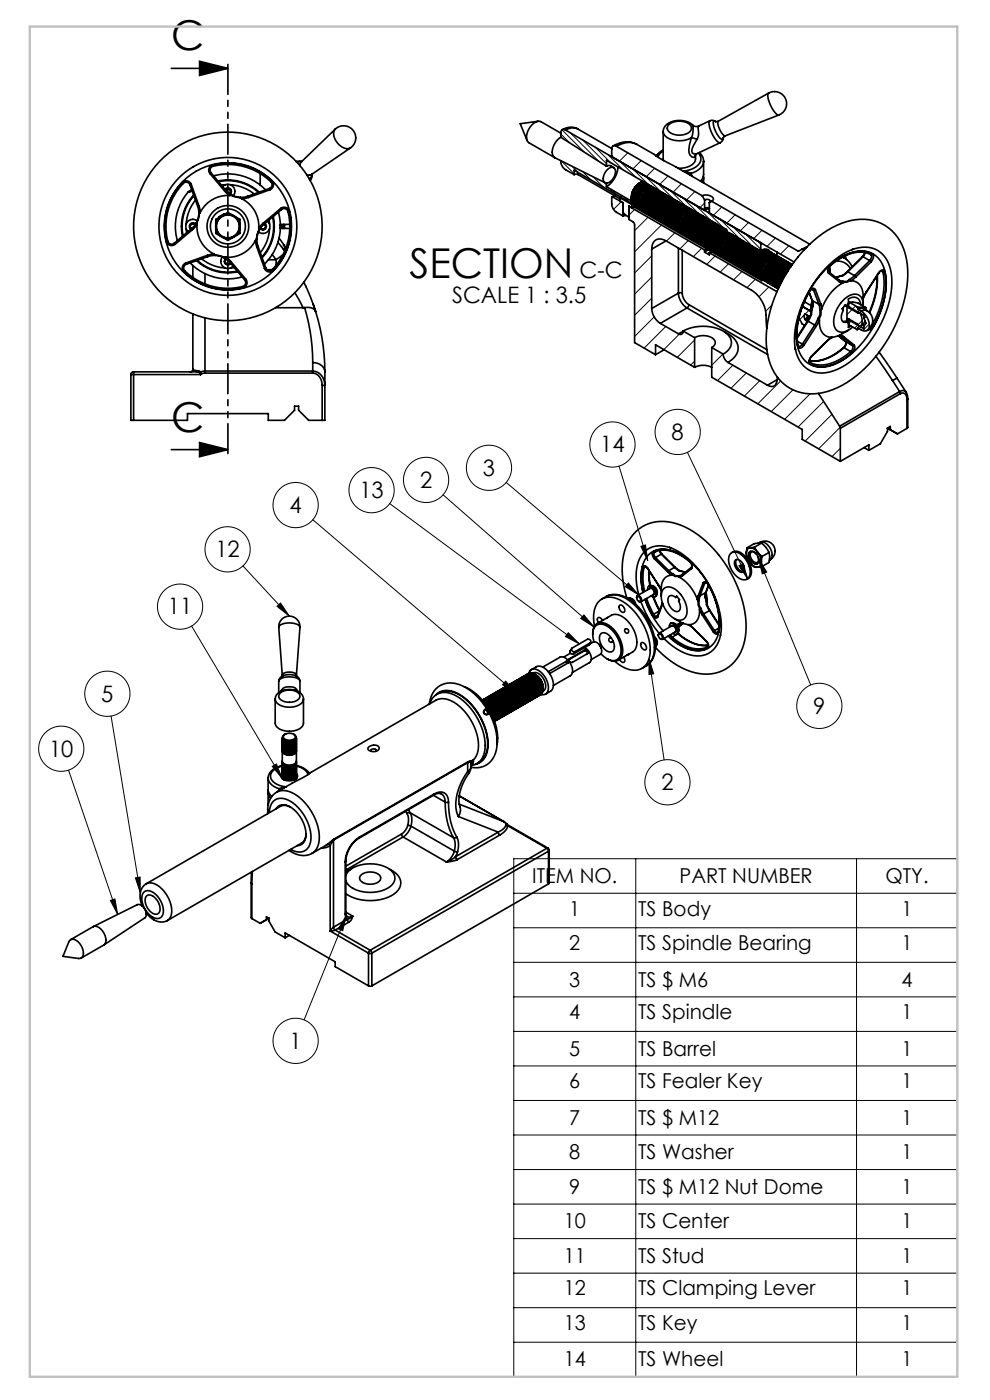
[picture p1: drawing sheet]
<svg xmlns="http://www.w3.org/2000/svg" width="210mm" height="297mm" viewBox="0 0 210 297" stroke-linecap="round" stroke-linejoin="round" font-family="sans-serif">
<defs><g id="words">
<g font-size="8.7">
<text x="36.3" y="10.7">C</text>
<text x="86.9" y="58.9">SECTION</text>
<text x="36.3" y="91.6">C</text>
</g>
<g font-size="4.8">
<text x="122.9" y="59">C-C</text>
<text x="95.9" y="64.3">SCALE 1 : 3.5</text>
<text x="127.3" y="96">14</text>
<text x="142.5" y="93.3">8</text>
<text x="102.4" y="100.9">3</text>
<text x="76.2" y="105.6">13</text>
<text x="89.1" y="103.5">2</text>
<text x="61.4" y="108.8">4</text>
<text x="45.7" y="118.2">12</text>
<text x="35.6" y="130.4">11</text>
<text x="21.5" y="148.8">5</text>
<text x="172.5" y="151.4">9</text>
<text x="10.4" y="160.5">10</text>
<text x="140.3" y="167.6">2</text>
<text x="61.4" y="222.5">1</text>
</g>
<g font-size="4.4">
<text x="112.9" y="187.3">ITEM NO.</text>
<text x="144.2" y="187.3">PART NUMBER</text>
<text x="187.8" y="187.3">QTY.</text>
<text x="120.8" y="194.2">1</text>
<text x="135.4" y="194.2">TS Body</text>
<text x="191.2" y="194.2">1</text>
<text x="120.8" y="201.6">2</text>
<text x="135.4" y="201.6">TS Spindle Bearing</text>
<text x="191.2" y="201.6">1</text>
<text x="120.8" y="209.3">3</text>
<text x="135.4" y="209.3">TS $ M6</text>
<text x="191.2" y="209.3">4</text>
<text x="120.8" y="216.2">4</text>
<text x="135.4" y="216.2">TS Spindle</text>
<text x="191.2" y="216.2">1</text>
<text x="120.8" y="223.9">5</text>
<text x="135.4" y="223.9">TS Barrel</text>
<text x="191.2" y="223.9">1</text>
<text x="120.8" y="230.9">6</text>
<text x="135.4" y="230.9">TS Fealer Key</text>
<text x="191.2" y="230.9">1</text>
<text x="120.8" y="238.6">7</text>
<text x="135.4" y="238.6">TS $ M12</text>
<text x="191.2" y="238.6">1</text>
<text x="120.8" y="245.9">8</text>
<text x="135.4" y="245.9">TS Washer</text>
<text x="191.2" y="245.9">1</text>
<text x="120.8" y="253.2">9</text>
<text x="135.4" y="253.2">TS $ M12 Nut Dome</text>
<text x="191.2" y="253.2">1</text>
<text x="119.6" y="260.6">10</text>
<text x="135.4" y="260.6">TS Center</text>
<text x="191.2" y="260.6">1</text>
<text x="119.6" y="267.9">11</text>
<text x="135.4" y="267.9">TS Stud</text>
<text x="191.2" y="267.9">1</text>
<text x="119.6" y="274.8">12</text>
<text x="135.4" y="274.8">TS Clamping Lever</text>
<text x="191.2" y="274.8">1</text>
<text x="119.6" y="282.2">13</text>
<text x="135.4" y="282.2">TS Key</text>
<text x="191.2" y="282.2">1</text>
<text x="119.6" y="289.9">14</text>
<text x="135.4" y="289.9">TS Wheel</text>
<text x="191.2" y="289.9">1</text>
</g>
</g></defs>
<g fill="none" stroke="#000" stroke-width=".21">
<path d="M119 28.4l1.9 1.9M119.1 34.1l2.7 2.8M119.2 27.5l4.7 4.8M121 28.2l6 6M121.3 35.3l1.4 1.3M123.5 36.4l1.8 1.8M123.6 29.7l5 5M125.8 37.5l2.2 2.2M126.3 31.2l3.3 3.3M128 38.6l.6 .6M128.9 32.8l3.3 3.3M130.2 30.9l-.4 .4"/>
<path d="M131.6 34.3l3.3 3.3M133.2 32.4l-1.8 1.8M136 34.1l-1.8 1.7 3.3 3.3M136.9 37.4l3.3 3.3M138.9 35.7l-1.8 1.8M139.5 38.9l3.4 3.3M141.7 37.4l-1.8 1.7M144.6 39l-1.8 1.8M129.5 40.1l1.1 1.1M131.8 42.8l-1.7 1.6M132.2 45l.8 .8M132.2 41.7l1.1 1.1"/>
<path d="M134.6 44.5l-1.2 1.2M137.5 46.1l-2.9 2.8M138.2 58.8l-3.6 3.6M138.2 54.3l-3.6 3.6M140.3 47.7l-5.7 5.7M142.2 40.4l3.3 3.3M143.1 49.4l-1.7 1.8M144.9 42l3.3 3.3M146 51l-1.8 1.8M147.4 40.6l-1.8 1.8M147.5 43.5l3.3 3.3M148.8 52.7l-1.7 1.7"/>
<path d="M149.5 43.1l-1 1M150.2 45l3.3 3.3M151.7 54.3l-1.8 1.8M152.8 46.6l4.2 4.2M153.1 43.9l-1.8 1.8M154.2 49l.4 .4M154.5 56l-1.7 1.7M154.9 49.8l.1 .1M155.5 48.1l4.1 4.1M155.9 45.6l-1.7 1.7M157.3 51.1l.2 .1M157.4 57.6l-1.8 1.8"/>
<path d="M158.1 49.6l3.3 3.3M158.8 47.2l-1.8 1.8M159.8 52.4l.2 .2M160.2 59.2l-1.7 1.8M160.4 53h.1M160.8 51.2l.6 .6M161.6 48.9l-1.7 1.7M164.5 50.5l-1.8 1.8M167.3 52.1l-1.7 1.8M168.6 55.3l-.2 .3M138.2 63.3l-3.6 3.6M138.8 67.2l-4.2 4.2"/>
<path d="M141.2 69.3l-4.6 4.6M144.1 70.9l-3.3 3.3M147.3 76.6l-.8 .9M147.3 72.1l-3.6 3.7M153.3 75.1l-2.3 2.4M155.5 77.5l-3.3 3.2M158.3 79.1l-3.3 3.3M163.1 60.9l-2.1 2.1M163.7 64.7l-1.3 1.3M170.6 66.8l-1 1M171.6 65.8l-.8 .8M180.6 68l-.6 .6"/>
<path d="M181.5 64.9l-1.8 1.8M182.7 66l-.4 .4M182.9 68l-1.6 1.6M183.8 67.1l-.5 .5M184.4 68.7l-1.4 1.4M131.3 98.9l6.1 20M145.8 96l12.8 26.8M161.2 80.8l-3.3 3.2M165.6 80.8l-4.9 4.9M168.2 82.7l-4.6 4.6M171.8 83.5l-5.4 5.5M174.7 85.2l-5.4 5.4"/>
<path d="M176.5 87.9l-5.7 5.7M178.2 90.6l-4.6 4.6M178.2 95.1l-1.7 1.8M66.4 110.3l43 36.7M82.7 106.8l40.2 29.8M94 105l32 28M107.4 102.3l28.1 23.9M135.9 115.9l1-.3 .5 3.3zM160.9 118.5l11.1 26.8M160.9 118.5l1.7 2.9-.9 .3zM40.6 132.8l19.3 32.4M51.5 120.1l9.9 10.6"/>
<path d="M58.8 128.6l.7-.7 1.9 2.8zM120.5 134.2l2.4 2.4-3-1.6zM123.9 130.4l2.1 2.6-2.8-1.8zM133.3 123.7l2.2 2.5-2.9-1.7zM137.7 139.8l3.2 21.4M137.7 139.8l1 3.1-1 .2zM156.7 120l.9-.4 1 3.2zM23.6 151.9l6.2 37.5M107.3 144.5l2.1 2.5-2.8-1.7zM14.5 163.4l10.5 30.6M57.8 162.6l.8-.5 1.3 3.1zM23.4 191l1-.3 .6 3.3z"/>
<path d="M28.7 186.2l1-.1 .1 3.3zM73.5 194.2l-9 22.2M73.5 194.2l-.8 3.2-.9-.3zM109 182.2h94.1v109.9h-94.1zM109 196.8h94.1M109 189.5h94.1M134.9 182.2v109.9M181.7 182.2v109.9M109 204.2h94.1M109 211.5h94.1M109 218.8h94.1M109 226.1h94.1"/>
<path d="M109 233.5h94.1M109 240.8h94.1M109 248.1h94.1M109 255.4h94.1M109 262.8h94.1M109 270.1h94.1M109 277.4h94.1M109 284.7h94.1"/>
<circle cx="103.7" cy="99.2" r="4.8"/>
<circle cx="129.9" cy="94.3" r="4.8"/>
<circle cx="143.8" cy="91.6" r="4.8"/>
<circle cx="48.3" cy="116.5" r="4.8"/>
<circle cx="62.7" cy="107.1" r="4.8"/>
<circle cx="78.8" cy="104" r="4.8"/>
<circle cx="90.4" cy="101.8" r="4.8"/>
<circle cx="38.2" cy="128.7" r="4.8"/>
<circle cx="13" cy="158.8" r="4.8"/>
<circle cx="22.8" cy="147.2" r="4.8"/>
<circle cx="173.8" cy="149.7" r="4.8"/>
<circle cx="141.6" cy="166" r="4.8"/>
<circle cx="62.7" cy="220.8" r="4.8"/>
</g>
<g fill="none" stroke="#000" stroke-width=".35">
<path d="M36.3 14.5h12M42.3 13l6 1.5-6 1.5zM163 19.8a2.57 2.57 0 0 1 3.6 1.1 2.57 2.57 0 0 1-1.4 3.5M163 19.8a2.37 2.37 0 0 0 .4 2.3 3.3 3.3 0 0 0 1.8 2.3M163 19.8l-10.6 5.9M38.7 38.7a1.14 1.14 0 0 1 1.9 .4M38.7 38.7l.2 .2M38.7 38.7a13.4 13.4 0 0 0-3.4 12.5M38.9 38.9a.86 .86 0 0 1 1.4 .3M38.9 38.9a13.1 13.1 0 0 0-3.3 12.3M40.3 39.2l1.6 4.6M40.6 39.1l-.3 .1"/>
<path d="M40.6 39.1l1.6 4.6M44.5 36.8l3.2 3.7M44.8 36.6l-.3 .2M44.8 36.6l3.1 3.7M45.1 35a1.14 1.14 0 0 0-.6 1.8M45.1 35l.1 .3M45.1 35a13.4 13.4 0 0 1 12.6 3.4M45.2 35.3a.86 .86 0 0 0-.4 1.3M45.2 35.3a13.1 13.1 0 0 1 12.3 3.3M45.3 37.3a11.1 11.1 0 0 1 11 3M46.2 38.4a9.9 9.9 0 0 1 8.8 2.4M46.3 38.5a9.7 9.7 0 0 1 8.5 2.3"/>
<path d="M47.2 39.6a1.5 1.5 0 0 1 2.1-.1 1.5 1.5 0 0 1 .2 2M47.8 39.2l-.8 .1M48.8 39.2a8.9 8.9 0 0 1 5.1 2M55.2 36.8v2.4M57.2 40v.3M57.2 40l-4.6 1.6M57.5 38.6a.86 .86 0 0 1-.3 1.4M57.7 38.4l-.2 .2M57.7 38.4a1.14 1.14 0 0 1-.5 1.9M64 34.3h-.5l-.4 .2M64 34.3h-1.2M65.6 37.9a1.04 1.04 0 0 0 .6-1l-.1 .8-.3 .6"/>
<path d="M71.1 27.4a2.57 2.57 0 0 1 3.8 .2 2.57 2.57 0 0 1-.6 3.8M71.1 27.4a2.45 2.45 0 0 0 .6 3.1 2.14 2.14 0 0 0 2.6 .9M71.1 27.4l-7.2 7-.3 .8M74.3 31.4l-8.3 5.7-.4 .1-.5-.1M114.1 25.7l-3.8 .5 1.5 3.6M119 34.1a2.21 2.21 0 0 0 1 1.9l1.8 1M119 29.1a3.6 3.6 0 0 0-1.7 3.9l.4 .5 10.7 5.3M119 28.2l-4.2-2.4a2.2 2.2 0 0 0-2.6 1.5 2.29 2.29 0 0 0 0 3l5.5 3.1M119 29.1l9.6 6.2M120 27.6a.62 .62 0 0 0-.8-.1 .62 .62 0 0 0-.2 .7v.9M120 27.6l41.2 23.8 .2 .3M121.8 37v-.9l12.6 7.3"/>
<path d="M122.5 27.4a3.2 3.2 0 0 0-3.3 .1M122.5 27.3l-.2-.1a2.61 2.61 0 0 0-2.3 .4M122.5 27.3l7.3 4.2M122.6 37h-.8M122.6 37l9 5.2M122.6 36.6v.4M128.6 35.3l.4-.2a1.27 1.27 0 0 1 1.2 .5M128.6 35.3v-1.3l25.5 14.7M128.6 38.8v.8M128.6 39.6l5.4 3.1M128.8 36a.95 .95 0 0 1 .9-.5 .95 .95 0 0 1 .8 .6 2.43 2.43 0 0 1-2 2.7 1.18 1.18 0 0 1-.4-1.7zM130.8 31a4.2 4.2 0 0 1 4.3-.4l5 3.1 3.4 1.8 28.3 16.3"/>
<path d="M130.8 31a.62 .62 0 0 0-.7 0 .62 .62 0 0 0-.3 .6v1.4l.2 .4M130.8 31l18.2 10.5M131.1 35.4a5.3 5.3 0 0 1-2.5 4.2M135.1 30.6a4.8 4.8 0 0 0-5 .4M136 38.6a4.1 4.1 0 0 0-1.9 2.1 3.7 3.7 0 0 1 1.6-1.9 3.7 3.7 0 0 0-1.8 3.4M136.4 38.5a4.4 4.4 0 0 0-2.4 3M136.5 38.5a4.5 4.5 0 0 0-2.5 3M136.8 38.7a4.3 4.3 0 0 0-2.5 4.5l.4 .5M137.1 38.9a4.2 4.2 0 0 0-2.5 4.5l.6 .6M137.4 39.1a4.2 4.2 0 0 0-2.5 4.5l.4 .5M137.7 39.3a4.2 4.2 0 0 0-2.5 4.5l.6 .5M138 39.4a4.2 4.2 0 0 0-2.5 4.6l.7 .6"/>
<path d="M138.3 39.6a4.3 4.3 0 0 0-2.5 4.4l.3 .5 .3 .2M138.6 39.8a4.3 4.3 0 0 0-2.5 4.4l.4 .6M138.9 39.9a4.3 4.3 0 0 0-2.5 4.5l.2 .4 .4 .2M139.5 32.7l-.4 .3M139.5 32.8v.2M139.5 33l-.3 .1M139.5 33l.1 .3M139.6 33.3v.1M140.7 31.8l-1.2 .9M140.7 27.9v6.2M140.7 32l-.7 .5-.4 .8M140.7 27.9a2.28 2.28 0 0 0 2.2 1.8l1.7 .1 1.1-.2 1-.4"/>
<path d="M142 26.3a3.6 3.6 0 0 1 4.6 .4 1.2 1.2 0 0 1-.9 1.7 3.3 3.3 0 0 1-4.1-.9 1.02 1.02 0 0 1 .4-1.2zM145.4 36.4l1.2 .4M145.4 36.4l-.1 .1M146.6 36.8l-.3 .3M146.6 36.8l.2 .6M146.7 29.2l-.4 1.5a2.19 2.19 0 0 0 .4 2.6l.5 .1 .3-.2v-.4a2.3 2.3 0 0 1-2.2 2.8l-1.4 .1M146.7 29.2l1.2 .4M146.9 26.5l.1 1.4-.3 1.3M147.8 32.6l-.3 .3M147.9 29.6a3.6 3.6 0 0 0-1 2.8l.4 .3 .4-.1 5.1-2.3M148.1 32.5a1.88 1.88 0 0 1-.8 3.1l-1.1 .5-1.3 .2 .5 .1M148.2 26.7a1.55 1.55 0 0 1-1.8-.6 4.3 4.3 0 0 0-5.5 .9l-.2 .9"/>
<path d="M148.3 32.4l.2 .1a2.35 2.35 0 0 1 .7 1.8M149.2 37.3v.8l-.2 .5M149.2 34.2v3l-.6 1.2M149.2 34.2a3.2 3.2 0 0 1-2.6 2.6M149.2 37.7v1.1M150.6 25.6h-.1a3.3 3.3 0 0 0 .6 2.9l1 1.5 .7 .3M150.6 25.6l-2.4 1.1-.1 .6a3.1 3.1 0 0 1-.2 2.3M150.6 25.6l.5-.1 .8 .3M152.4 25.7l-.4 .1-.6-.1a2.84 2.84 0 0 0 .6 2.5l.7 1 .4 .3h.2l.2-.5 .3-.2M152.4 25.7a3.3 3.3 0 0 0 1.4 3.1M153.4 29.2l-.1 .5-.5 .6M165.2 24.4l-11.4 4.4"/>
<path d="M35.3 51.2a1.14 1.14 0 0 0 1.8 .6M35.6 51.2h-.3M35.6 51.2a.86 .86 0 0 0 1.4 .4M37 51.6l.1 .2M39 57.7a13.4 13.4 0 0 0 12.5 3.4M39.2 57.5l-.2 .2M39.2 57.5a13.1 13.1 0 0 0 12.3 3.3M39.4 55.8a1.14 1.14 0 0 0-.4 1.9M39.4 55.8l.1 .3M39.5 48.5l.1 .9M39.5 56.1a.86 .86 0 0 0-.3 1.4M40 40.7a11.1 11.1 0 0 0-2.4 10.4"/>
<path d="M40.3 55.8a11.1 11.1 0 0 0 11.1 3M40.6 48.5a.57 .57 0 0 1-.1-.9 .57 .57 0 0 1 .9 .1l-.2-.2h-.6l-.4 .5 .4 .6M40.6 40.2l-.6 .5M40.7 48.5l.1 .2M40.7 48.5l-3.7 3.1M40.7 40.4l-.6 .2M40.7 40.5l-.7 .2M40.8 48.7l-3.7 3.1M40.9 56.3v2.6M41.1 41.4a9.9 9.9 0 0 0-2.4 8.7M41.1 41.5a9.7 9.7 0 0 0-2.3 8.5M41.5 42.4l-.3 .3a8.9 8.9 0 0 0-1.7 4.8"/>
<path d="M41.5 47.6a.75 .75 0 0 0-1.1-.1 .75 .75 0 0 0 .1 1.1M41.7 47.3h.1M41.7 47.3l-1 1.2M41.7 55.3a9.9 9.9 0 0 0 8.7 2.4M41.7 47.3l.1 .3M41.8 47.6a6.6 6.6 0 0 0 3.6 6.3M41.8 47.6l-1 1.1M41.8 55.2a9.7 9.7 0 0 0 8.5 2.3M41.8 46.9a1.5 1.5 0 0 0-2 .2 1.5 1.5 0 0 0 .1 2M41.9 43.8l.3 1.5M42.2 45.3l-.2 1-.3 1M42.2 43.7l-.3 .1"/>
<path d="M42.2 43.7l.3 1.4M42.3 45.3l-.2 1.1-.4 .9M42.3 45.3h-.1M42.5 45.1l-.2 .2M42.8 54.9a8.9 8.9 0 0 0 5 2M43.5 58.1v2.1M44 54.2l.1 .2M44 54.2l-4.6 1.6M44.1 54.4l-4.6 1.7M45.4 53.9l.2 .2M45.4 53.9l-1.4 .3M45.6 54.1l1.1 .2 .9 .3"/>
<path d="M45.6 54.1l.1 .1M45.7 54.2l.9 .1 1 .4M45.7 54.2l-1.6 .2M45.8 48a2.57 2.57 0 0 0 1.3 2.3M45.8 48v1.5l1.3 .8M47.1 50.3a2.57 2.57 0 0 0 2.5 0M47.1 45.8a2.57 2.57 0 0 0-1.3 2.2M47.1 45.8a2.57 2.57 0 0 1 2.5 0M47.1 45.8l1.2-.7 1.3 .7M47.1 45.8l-1.3 .7v1.5M47.1 50.3l1.2 .7 1.3-.7M47.2 54.5a1.5 1.5 0 0 0 .2 2.1 1.5 1.5 0 0 0 2-.1"/>
<path d="M47.6 45.5l-.1-.1-1 .6 .1 .1M47.6 54.7l1.2 1M47.6 54.6v.1M47.7 40.5l1 1M47.7 40.2a.75 .75 0 0 1 1.1-.1 .75 .75 0 0 1 0 1.1M47.8 40.3l.5-.4 .6 .4v.6l-.2 .2a.57 .57 0 0 0 0-.9 .57 .57 0 0 0-.9 .1M47.9 54.9a.75 .75 0 0 0-.1 1.1 .75 .75 0 0 0 1.2-.1M47.9 40.3l-.2 .2M47.9 40.3l1.2 1.1M47.9 54.6h-.3M47.9 54.6l1.1 .9M48.7 41.5a6.6 6.6 0 0 0-6.2 3.6"/>
<path d="M48.8 55.7l3.1 3.7M48.8 55.7a.57 .57 0 0 1-.9 .2 .57 .57 0 0 1 .1-.9l-.2 .1v.7l.5 .3 .6-.3M49 55.5l-.2 .2M49 55.5l3.1 3.7M49 41.4l-.3 .1M49 41.4l1 .4 1.1 .2M49.1 41.4h-.1M49.1 41.4l.9 .3 1 .2M49.6 45.8a2.57 2.57 0 0 1 1.3 2.2M49.6 45.8l1.3 .7v1.5M49.7 56.8l-.9 .1M50.9 48a2.57 2.57 0 0 1-1.3 2.3"/>
<path d="M50.9 48v1.5l-1.3 .8M51 41.9l.1 .1M51.1 42l.2 .2M51.3 42.2a6.6 6.6 0 0 1 3.6 6.2M51.9 59.4a.86 .86 0 0 1-.4 1.4M52.1 59.2a1.14 1.14 0 0 1-.6 1.9M52.1 59.2l-.2 .2M52.6 41.6l.1 .3M52.6 41.6l-1.6 .3M52.7 41.9l-1.4 .3M54.2 51a6.6 6.6 0 0 1-6.3 3.6M54.2 51l.3 1.4"/>
<path d="M54.4 50.8l-.2 .2M54.5 52.4l1.6 4.5M54.5 50.7l-.1 .1M54.5 50.7l.2 1.6M54.7 52.3l-.2 .1M54.7 52.3l1.7 4.5M54.9 48.4v.3M54.9 48.7l-.3 1-.2 1.1M54.9 48.7l.1 .1M55 48.8l-.4 .9-.1 1M55.8 47.3l-.9 1.1M55.8 47.3l.2 .3"/>
<path d="M56 47.6l-1 1.2M56.1 56.9a1.14 1.14 0 0 0 1.9 .4M56.1 47.5l.3 .5-.3 .6h-.7l-.1-.3a.57 .57 0 0 0 .9 .1 .57 .57 0 0 0-.1-.9M56.2 47.4a.75 .75 0 0 1 .1 1.1 .75 .75 0 0 1-1.1 0M56.4 56.8l-.3 .1M56.4 56.8a.86 .86 0 0 0 1.4 .4M56.6 57.2h1.1M56.8 46.9a1.5 1.5 0 0 1 .1 2.1 1.5 1.5 0 0 1-2.1 .2M56.9 55.1h1.7M57.1 46.7l.1 .8M57.2 48.5a8.9 8.9 0 0 1-2 5.1M57.2 40.3l-4.5 1.6"/>
<path d="M57.7 54l.9 1.1M57.8 57.2l.2 .1M57.8 46a9.7 9.7 0 0 1-2.3 8.5M58 45.9a9.9 9.9 0 0 1-2.4 8.8M58.6 55.1v1.2M58.9 51.4l1.5 1.9M59.1 45a11.1 11.1 0 0 1-3 11M59.2 50.5l1.4 2M59.5 48.5h2M59.5 47.6h2M59.5 48.4h.8M59.5 47.7h.6"/>
<path d="M59.5 48.3h.8M59.5 47.9h.8M59.5 48.1h.6M59.5 48h.8M59.5 44.2l.2 .2M59.5 44.2a1.14 1.14 0 0 1 1.9 .6M59.5 44.2l-3.7 3.1M59.7 44.4a.86 .86 0 0 1 1.4 .5M59.7 44.4l-3.7 3.2M60 52.7h.1M60 54l-1.4 1.1M60.1 48.1l.2 .2"/>
<path d="M60.1 47.7l.2 .2M60.2 47.6l-.1 .1M60.3 52l-.2 .1M60.3 48l-.2 .1M60.3 47.9v.1M60.3 48.3v.1M60.3 48.4v.1M60.6 52.5l-.4 .5M60.6 52.5v.1M60.6 52.5h.1M61.1 44.9a13.1 13.1 0 0 1-3.3 12.3M61.4 44.8l-.3 .1"/>
<path d="M61.4 44.8a13.4 13.4 0 0 1-3.4 12.5M64.4 59.8l1.5 3.2 1.1 3.1M129.8 41.9v1.4a2.23 2.23 0 0 0 1 1.7l1.4 .9M130 41.8l.3-.3-.5 .4M130 41.8l2.2 1.3M130 41.8l-.2 .1M131.6 42v.7l.6 .3v2.9M131.6 42l2.4 1.4M131.8 41.9l-.2 .1M132.2 45.4l1.2 .7M132.8 45.7l-.6 .2M133.4 43.7v2.9l1 .5 .2 .6v25l4.5 2.5"/>
<path d="M133.4 43.7l.6 .4M133.4 43.8l16.1 9.2M134 41.5a1.58 1.58 0 0 0 .4 1.8M134 43.4v.7M134.2 43.3l-.2 .1M134.4 43.8l27.2 15.7 .2-.2M134.4 43.4v.4M134.4 43.8l-.4 .3M134.7 43.7l.3 .2M135.3 44.1l.3 .2M136.5 44.8l.3 .2M137.7 45.5l.4 .2"/>
<path d="M138.2 52.9v12.5M139 46.2l.3 .2M139.2 40.1a4.3 4.3 0 0 0-2.5 4.5l.2 .4 .5 .3M139.5 40.3a4.2 4.2 0 0 0-2.5 4.5l.6 .6M139.6 46.5l.3 .2M139.8 40.5a4.2 4.2 0 0 0-2.5 4.5l.5 .5M140.2 40.7a4.2 4.2 0 0 0-2.6 4.5l.6 .5M140.5 40.8a4.2 4.2 0 0 0-2.5 4.6l.7 .6M140.8 41a4.1 4.1 0 0 0-2.5 4.6l.5 .5M141.1 41.2a4.1 4.1 0 0 0-2.5 4.6l.4 .4M141.3 51.1l18.2 10.5a6.9 6.9 0 0 1 3 6.5l.1 1.5M141.3 51.1a1.85 1.85 0 0 0-2.2-.2 1.85 1.85 0 0 0-.9 2"/>
<path d="M141.3 51.1l-3.1 1.8M141.4 41.4a4.1 4.1 0 0 0-2.5 4.6l.5 .4M141.7 41.5a4.1 4.1 0 0 0-2.5 4.7l.4 .3M142 41.7a4.1 4.1 0 0 0-2.5 4.7l.5 .4M142.3 41.9a4.1 4.1 0 0 0-2.5 4.6l.7 .6M142.6 42.1a4.3 4.3 0 0 0-2.6 4.2l.2 .5 .4 .3M142.6 48.3l.3 .2M142.9 42.2a4.3 4.3 0 0 0-2.6 4.3l.2 .4 .6 .5M143.2 42.4a4.3 4.3 0 0 0-2.6 4.3l.2 .4 .5 .4M143.2 48.6l.3 .2M143.5 42.6a4.3 4.3 0 0 0-2.6 4.3l.2 .4 .6 .5M143.8 42.7a4.3 4.3 0 0 0-2.6 4.4l.2 .4 .5 .3"/>
<path d="M143.8 49l.3 .2M143.9 52.6v9.6M144.1 42.9a4.3 4.3 0 0 0-2.6 4.4l.2 .4 .6 .4M144.4 43.1a4.3 4.3 0 0 0-2.6 4.4l.2 .4 .5 .3M144.7 43.3a4.3 4.3 0 0 0-2.6 4.4l.5 .6M144.7 53.1v9.1M145 43.4a4.3 4.3 0 0 0-2.5 4.5l.2 .4 .4 .2M145.3 43.6a4.3 4.3 0 0 0-2.5 4.5l.4 .5M145.6 43.8a4.2 4.2 0 0 0-2.5 4.5l.2 .4 .4 .2M145.6 50l.3 .2M145.9 44a4.2 4.2 0 0 0-2.5 4.5l.4 .5M146.2 44.1a4.2 4.2 0 0 0-2.5 4.6l.6 .5"/>
<path d="M146.5 44.3a4.2 4.2 0 0 0-2.5 4.6l.7 .6M146.8 44.5a4.2 4.2 0 0 0-2.5 4.6l.6 .5M146.8 50.7l.3 .2M147.1 44.7a4.2 4.2 0 0 0-2.5 4.5l.7 .7M147.4 44.8a4.3 4.3 0 0 0-2.5 4.5l.3 .5 .3 .1M147.4 51.1l.3 .2M147.7 45a4.3 4.3 0 0 0-2.5 4.5l.4 .5M148 45.2a4.2 4.2 0 0 0-2.5 4.5l.6 .6M148.3 45.4a4.2 4.2 0 0 0-2.5 4.5l.7 .7M148.6 45.5a4.2 4.2 0 0 0-2.5 4.6l.6 .5M148.7 51.8l.3 .2M148.9 45.7a4.2 4.2 0 0 0-2.5 4.6l.5 .4"/>
<path d="M149 41.5a1.94 1.94 0 0 1 2.3 .7l-.3 .5M149 41.5l.5 .9M149.2 45.9a4.2 4.2 0 0 0-2.4 4.6l.5 .5M149.5 42.4l.5-.1 .5 .1 .2 .3-.2 .3M149.5 42.4v2.2l1-.4-.5-.1-.5 .1M149.5 53.5l1 .6v-.5M149.5 53v.5M149.5 46.1a4.2 4.2 0 0 0-2.4 4.6l.4 .4M149.9 46.3a4.1 4.1 0 0 0-2.5 4.6l.5 .4M149.9 52.8l-.4 .2M150.2 46.4a4.1 4.1 0 0 0-2.5 4.6l.7 .6M150.2 53l-.7 .5"/>
<path d="M150.5 46.6a4.1 4.1 0 0 0-2.5 4.7l.5 .4M150.5 53.6l14.3 8.3M150.5 43v2.2l17.9 10.4M150.8 46.8a4.1 4.1 0 0 0-2.5 4.6l.4 .4M150.9 53.3l-.4 .3M151 42.7l-.5 .3M151 42.7l18.4 10.6 .8-.5M151.1 46.9a4.3 4.3 0 0 0-2.6 4.3l.1 .4 .5 .4M151.4 47.1a4.3 4.3 0 0 0-2.6 4.3l.1 .4 .7 .5M151.7 47.3a4.3 4.3 0 0 0-2.6 4.3l.2 .4 .4 .4M151.7 53.5l.3 .2M152 47.5a4.3 4.3 0 0 0-2.6 4.3l.2 .4 .6 .5"/>
<path d="M152.3 47.6a4.3 4.3 0 0 0-2.6 4.4l.2 .4 .4 .3M152.6 47.8a4.3 4.3 0 0 0-2.6 4.4l.2 .4 .6 .4M152.9 48a4.3 4.3 0 0 0-2.6 4.4l.2 .4 .5 .3M152.9 54.2l.3 .2M153.2 48.2a4.3 4.3 0 0 0-2.6 4.4l.2 .4 .6 .4M153.5 48.3a4.3 4.3 0 0 0-2.6 4.5l.3 .4 .4 .2M153.8 48.5a4.3 4.3 0 0 0-2.6 4.5l.5 .5M154.1 48.7a4.2 4.2 0 0 0-2.5 4.5l.2 .4 .4 .2M154.1 48.7l.2 .5a4.4 4.4 0 0 0-2.1 4.4l.6 .5M154.1 54.9l.3 .2M154.1 49a4.2 4.2 0 0 0-2.2 4.4l.2 .3 .5 .4M154.3 49.3l.1 .2"/>
<path d="M154.6 49.3l.3 .2M154.6 49.3v.1M154.7 49.4a4.2 4.2 0 0 0-2.2 4.3l.4 .5M154.7 55.3l.3 .2M154.9 49.6a4.1 4.1 0 0 0-2.1 4.4l.5 .5M154.9 49.5h.1M154.9 49.9h.1M155.2 49.7l.3 .2a4.5 4.5 0 0 0-2.1 4.3l.3 .5 .2 .1M155.3 49.7a4.1 4.1 0 0 0-2.2 4.4l.7 .7M155.5 50.2h.1M155.8 50l.3 .2M155.8 50v.1"/>
<path d="M155.9 50.1a4.3 4.3 0 0 0-2.2 4.3l.4 .5M155.9 56l.3 .2M156.1 50.5l.1 .1M156.1 50.2h.1M156.1 50.3a4.2 4.2 0 0 0-2.1 4.3l.6 .6M156.4 50.4l.3 .2M156.5 50.4a4.2 4.2 0 0 0-2.2 4.4l.4 .5M156.7 50.6a4.2 4.2 0 0 0-2.1 4.4l.6 .5M156.7 50.6h.1M156.7 50.9h.1M157 50.7l.3 .2a4.4 4.4 0 0 0-2.1 4.5l.6 .5M157 50.7v.1"/>
<path d="M157.1 50.8a4.2 4.2 0 0 0-2.2 4.4l.7 .6M157.3 51.2l.1 .1M157.6 51.1l.3 .2M157.6 51.1h.1M157.7 51.1a4.1 4.1 0 0 0-2.2 4.5l.4 .4M157.7 57l.4 .2M157.8 57a1.51 1.51 0 0 1-.5-2 4.8 4.8 0 0 1 2.2-2.9l.3 .2a4.5 4.5 0 0 0-2.2 4.2l.1 .4 .5 .4M157.9 51.3a4.1 4.1 0 0 0-2 4.5l.5 .4M157.9 51.6h.1M158.5 51.6l-.3-.2a4.3 4.3 0 0 0-2 4.5l.6 .6M158.5 51.7a4.1 4.1 0 0 0-2 4.5l.5 .4M158.6 52h.1"/>
<path d="M158.9 51.8l.3 .2M158.9 51.8a4.1 4.1 0 0 0-2.1 4.5l.6 .6M158.9 51.8h.1M159.2 52a4 4 0 0 0-2.1 4.5l.5 .4M159.2 52.3h.1M159.8 52.7h.1M160.1 52.5l.3 .2M160.1 52.5a4.4 4.4 0 0 0-2.2 4.2l.1 .4 .7 .5M160.1 52.5h.1M160.2 58.4l.3 .2M160.4 52.7a4.4 4.4 0 0 0-2.2 4.2l.2 .4 .4 .3M160.4 53h.1"/>
<path d="M160.7 52.8l.3 .2M160.7 52.9a4.4 4.4 0 0 0-2.2 4.2l.2 .4 .6 .4M160.7 52.8v.1M160.8 58.8l.3 .2M161 53.3v.1M161 53h.1M161 53.1a4.3 4.3 0 0 0-2.2 4.2l.2 .4 .4 .3M161.4 53.1a1.34 1.34 0 0 1 2 .3M161.4 51.7v1.4M161.4 53.1l-.4 .3M161.4 53.2l-.4 .2M161.4 59.1l.3 .2"/>
<path d="M161.5 57.9l-.1 .1M161.6 51.6l-.2 .1M162 59.5l.3 .2M163.1 53.3a1.84 1.84 0 0 0-2.5 .4 4.2 4.2 0 0 0-1.5 3.8l.2 .4 .6 .4M163.2 53.4a2.23 2.23 0 0 0-2.9 1.1 3.2 3.2 0 0 0-.7 3.6l.5 .2M163.4 53.5l.1 .1M163.4 53.5a2.3 2.3 0 0 0-2.8 1.2 3.2 3.2 0 0 0-.7 3.5l.3 .2M163.4 53.5l.4 .1M163.8 53.7a2.29 2.29 0 0 0-2.9 1.2 3.2 3.2 0 0 0-.6 3.5l.4 .3M164 53.8a2.35 2.35 0 0 0-2.8 1.3 3.2 3.2 0 0 0-.6 3.5l.2 .2M164.1 53.8l.3 .2M164.5 54.1a1.86 1.86 0 0 0-2.5 .6 4 4 0 0 0-1.3 3.8l.6 .5"/>
<path d="M164.6 54.2a2.4 2.4 0 0 0-2.9 1.3 3.1 3.1 0 0 0-.5 3.5l.2 .1M164.7 54.2l.3 .1M164.8 53.7v-.2v.7M165.1 54.5a1.89 1.89 0 0 0-2.6 .6 3.9 3.9 0 0 0-1.2 3.8l.5 .5M165.6 54.7a1.97 1.97 0 0 0-2.8 .6 3.9 3.9 0 0 0-1.2 3.7l.4 .5M165.7 54.8a1.62 1.62 0 0 0-2.1 .2 4.3 4.3 0 0 0-1.8 4.1l.4 .5 .2 .1M166.2 55a1.7 1.7 0 0 0-2.3 .2 4.3 4.3 0 0 0-1.7 4.1l.3 .5 .4 .2M166.3 55.1a2.31 2.31 0 0 0-3 1.2 3.1 3.1 0 0 0-.6 3.6l.4 .2M166.5 55.2a2.37 2.37 0 0 0-2.9 1.3 3.1 3.1 0 0 0-.6 3.5l.5 .4M166.5 55.2l.3 .2M167 55.5a1.88 1.88 0 0 0-2.6 .6 4 4 0 0 0-1.3 3.8l.5 .5M167 57.7a3.9 3.9 0 0 0-1.3 2.3"/>
<path d="M167.1 55.6a2.42 2.42 0 0 0-2.9 1.3 3 3 0 0 0-.6 3.5l.2 .1M167.1 55.6l.3 .1M167.1 57.5a4.3 4.3 0 0 0-1.6 3M167.6 55.9a1.91 1.91 0 0 0-2.7 .6 3.9 3.9 0 0 0-1.2 3.8l.6 .5M167.7 55.9a2.47 2.47 0 0 0-3 1.4 2.92 2.92 0 0 0-.4 3.5l.1 .1M167.7 55.9l.3 .2a2.53 2.53 0 0 0-3 1.5 2.82 2.82 0 0 0-.4 3.4l.3 .1M167.7 56.6a4.5 4.5 0 0 0-2.4 4.1M167.8 56.6a4.2 4.2 0 0 0-2.6 4.4M167.9 56.3a4 4 0 0 0-2.9 4.7l.1 .2M168 56.2a3.5 3.5 0 0 0-3.4 2.9 1.8 1.8 0 0 0 .4 2.1M170.2 52.8l.3 .3M171 52.5l-.2 .2"/>
<path d="M171.2 52.3l-1 .5M171.6 51.9a16.6 16.6 0 0 1 11.8-5.4 9.5 9.5 0 0 1 8.9 8.5 25.8 25.8 0 0 1-4.6 17.9 24.1 24.1 0 0 1-12 10.1 9.5 9.5 0 0 1-12.9-7.7 25.5 25.5 0 0 1 4.4-18l2-2.7zM175.2 57.1a10.9 10.9 0 0 1 8-3.8 5.3 5.3 0 0 1 4.7 4.9 19.7 19.7 0 0 1-5.4 15 12.4 12.4 0 0 1-8.1 4.7 5 5 0 0 1-5.2-4.2 17.4 17.4 0 0 1 3.1-13.1l1.4-1.8zM175.7 57.3h.2v.4M175.7 57.6l.1 .4M175.7 57.6l2.3 1.8v.3M175.8 58l2.2 1.7M176 56.6l.1 .6-.1 .6v-.5l-.3-.2M176.2 56.3a1.15 1.15 0 0 0-.5 1.3M176.2 56.2a1.35 1.35 0 0 0-.4 1.8M176.2 56.2v.1M177.4 58.9h.1"/>
<path d="M177.3 55.4a3.1 3.1 0 0 1 3.1 1.6M177.9 59.4l.9 .3M178 59.7l.7 .3M178.6 58.5l-1.3 .3M178.6 58.5h.1M178.7 54.5l.5 .3a4.1 4.1 0 0 1 1.6 1.8M178.7 58.5l-1.3 .4M178.8 54.5l.3 .2M178.8 59.7l.1 .2M178.9 59.9l-.2 .1M179.3 54.3l.3 .8M179.7 57.6l-1.1 .9"/>
<path d="M179.7 57.6l.1 .1M179.8 57.7l-1.1 .8M179.8 57.7l1.5 .8M180.1 59.3a1.23 1.23 0 0 1-1.3 .4M180.1 59.3l.2 .2M180.3 59.5a1.32 1.32 0 0 1-1.4 .4M180.3 59.5l.2 .1M180.5 59.6a2.78 2.78 0 0 1 2.6 3.3v1.7M181 52.9a19.1 19.1 0 0 0-9.6 9.1 18.6 18.6 0 0 0-2.7 12.2M181 52.8a5.6 5.6 0 0 1 7.9 4.2 18.8 18.8 0 0 1-3.1 13.7 17.9 17.9 0 0 1-9.8 8.2 5.6 5.6 0 0 1-7.3-4.7M181 52.8l-.3 .2M181.3 58.5l-1.2 .8"/>
<path d="M181.3 58.5l.2 .3M181.5 58.8l-1 .8M182.9 54.4l.2 .1M182.9 54.4l-3.2 3.2M183.1 54.5l-3.3 3.2M183.1 54.5l1.4 .8M183.4 53.6l-.5 .8M183.5 53.6l-.4 .9M184.5 55.3l.3 .3M184.5 55.3l-3.2 3.2M184.7 54a.92 .92 0 0 1-.2 1.3M184.7 54a6.1 6.1 0 0 0-5.9 .5l-2.6 1.8"/>
<path d="M184.8 55.6l-3.3 3.2M185 53.9a1.23 1.23 0 0 1-.2 1.7M185 53.9a6.6 6.6 0 0 0-6.2 .5l-2.6 1.8M185 53.9l-.3 .1M186 58.5a16.7 16.7 0 0 1-1.6 7.8M186.1 58.4a16.7 16.7 0 0 1-1.6 7.9M186.4 57.9h.1M186.4 57.9l-2.6 4M186.4 57.9l-2.6 4.1M186.9 57.5l.4 .2M187.3 57.7l-.3-.3-.6 .5M187.3 57.7a16.4 16.4 0 0 1-2.4 11.3"/>
<path d="M187.7 57.6a16.8 16.8 0 0 1-2.4 11.6M187.7 57.6l-.2-.3h-.4l-.7 .6M187.7 57.6l-.4 .1M27.8 79.5h.5M27.8 79.5v9.7h.5M28.3 78.9a.57 .57 0 0 0-.5 .6M28.3 78.9v.6M28.3 79.5v9.7M28.3 79.5h14.2M28.3 78.9h13.5M40.9 78.3l.3 .2 .9 .2M40.9 78.3a.57 .57 0 0 1-.6 .6"/>
<path d="M40.9 66.6v11.7M41 66.6l-.1 .2M41.8 78.9l.5 .1M42.1 78.7l.4 .2M42.1 78.7l-.3 .2M42.3 79l.2 .5M42.5 78.9l-.2 .1M42.5 78.9v.6M43.5 78.7v.5M43.5 79.2l-1 .3M43.5 78.7l-1 .2M43.5 79.2h22.8"/>
<path d="M43.5 78.7h22.8M43.5 67.4v11.3M51.5 60.8v.3M58.5 65.3h5.8M62.5 62.1l1.8 3.2M64.6 65.3l1.2 4.9 .4 3.3 .1 3.4M64.6 65.3a1.95 1.95 0 0 1 2.4 .8M64.6 65.3h-.3M64.8 60.6l.1 .2M66.3 79.2a2.37 2.37 0 0 1 2 2.6M66.3 78.7v.5M66.3 78.7a2.71 2.71 0 0 1 2.5 3.1h-.5"/>
<path d="M66.3 76.9a2.33 2.33 0 0 1 2.6 2M66.3 76.9v1.8M66.4 64.5l.6 1.6M67 66.1a42.8 42.8 0 0 1 1.9 12.8M68.9 78.9v10.3h-.6M138.2 65.4a4 4 0 0 0 1.9 3.2M139.1 75.2v-2.1l8.2 4.8M140.1 68.6l3.8 2.2M140.9 74.2l-1.8 1M143.9 62.2h.8M143.9 62.2a4 4 0 0 0 1.8 3.1M143.9 62.2l-5.7 3.2"/>
<path d="M144.7 62.2a3.1 3.1 0 0 0 1.4 2.4M144.9 70.3l-1 .5M144.9 70.2a.62 .62 0 0 1-.3 .7 .62 .62 0 0 1-.7-.1M144.9 70.2a8.9 8.9 0 0 1 9.5 .7 2.35 2.35 0 0 1-.5 3.9l-.5 .3M144.9 70.2l2.4 1.4M145.7 65.3l-5.6 3.3M145.7 65.3l17.1 9.9M146.1 64.6l-.4 .7M146.1 64.6l16.6 9.6M147.3 71.6a3.5 3.5 0 0 1 4.3 .7 1.09 1.09 0 0 1-.6 1.4M147.3 77.9a4 4 0 0 1 3.7 0M147.3 71.6v6.3"/>
<path d="M151 73.7l2.4 1.4M151 73.7v6.3l19.2 11.1v2.1l8 4.7M153.4 75.1a2.23 2.23 0 0 0 1 1.8M153.9 70.5a3.6 3.6 0 0 1 2.5 4.2 4.2 4.2 0 0 1-2 2.2M154.4 76.9l8.4 4.8M163.8 60.5l.3 .2M164.4 60.9l.3 .2M165 61.2l.1 .1M168.7 73.7v.5M169.1 72.4l1.1 .6M169.3 73.3l-.1 .2M169.5 67.5l.7 1.2 .5 .3"/>
<path d="M170.2 73a.52 .52 0 0 1-.3 .5 .52 .52 0 0 1-.6-.2M170.2 73l.3 .2M170.2 65l1.8 1M170.5 73.2l-.7 .7-.4-.1-.2-.3M170.6 64l1.4 .8M170.8 67.8l.3 .2M171.1 68.1v.2M171.3 66.9l-.2 .5-.3 .4M171.3 68.1h.1M171.3 68.1l-2.2 3.4M171.4 68.1l1.4 .9M171.4 68.1l-2.3 3.7"/>
<path d="M171.6 67.1l.1-.1-.5 .5-.1 .6M171.6 67.1l-.4 .4-.1 .6M171.6 67.1l-.8-.5-.3 .4 .3 .8M171.6 62l.6 1.7M171.6 61.9a17.3 17.3 0 0 0-2.4 11.6M171.6 61.9h.1M171.6 62l.7 1.8M171.7 61.9a16.9 16.9 0 0 0-2.4 11.4M171.8 76.9l.1 .4M172 66.6l-.7 1.5M172.1 66.7l-.7 1.4M172.1 75.6a1.04 1.04 0 0 0-.3 1.3"/>
<path d="M172.2 75.5a1.23 1.23 0 0 0-.3 1.8M172.2 75.5l-.1 .1M172.2 63.7l.2 1.1M172.2 63.7l.1 .1M172.3 63.8l-.3 1.2v1.7M172.3 61.4l.3 .1M172.3 63.8l.2 1.1M172.3 63.8l1.4 .8M172.5 64.9l-.4 1.8M172.5 64.9l-.1-.1-.3 .8-.1 1.1h.1M172.6 61.5l-.1-.1a.59 .59 0 0 0-.8 .5M172.6 61.5l1.1 3.1"/>
<path d="M172.8 69l.4 .2M172.8 69l-2.6 4M173 61.5a.77 .77 0 0 0-.9-.3 .77 .77 0 0 0-.5 .7M173 61.5h-.4M173 61.5l1.1 3M173.2 69.2l-2.7 4M173.5 67.5l-.7 1.5M173.5 67.5l.2 .2M173.7 64.6l.2 1.2M173.7 67.7l.1 .2M173.8 67.9l-.6 1.3M173.8 67.9a2.97 2.97 0 0 0 2.6 3.7"/>
<path d="M173.9 65.8a1.85 1.85 0 0 1-.4 1.7M173.9 65.8h.2M174.1 64.5l.2 1M174.1 64.5l-.4 .1M174.1 65.8a2.18 2.18 0 0 1-.4 1.9M174.3 65.5l-.2 .3M175.4 72.4l-3.3 3.2M175.4 72.4h.1M175.4 72.4l-3.2 3.1M176.4 71.6l-1 .8M176.4 71.6h.1M176.5 71.6l-1.1 .8"/>
<path d="M177.8 71.2l.4 .1M177.8 71.2l1.6 1.3M178.2 71.1l.7 .3M178.2 71.1l-1.7 .5M178.2 71.3l.4 .2M178.6 71.5l2.2 1.8M178.7 65.5l.2 .3-.4 1.3a.96 .96 0 0 0 .3 1.1 .96 .96 0 0 0 1.2 0M178.7 60a9.9 9.9 0 0 0-4.4 5.5M178.8 65.4l-.1 .1M178.9 73.8a9.4 9.4 0 0 1-7.2 2.7 9 9 0 0 0 7.3-2.7M178.9 73.8h.1M178.9 71.4l-.3 .1"/>
<path d="M178.9 71.4l2.2 1.8M179 73.8l1.5 .8M179.3 64.8l.3 .2M179.3 64.8l-.2 .2M179.3 72.4a1.15 1.15 0 0 1-.4 1.4M179.3 72.4l.1 .1M179.4 72.5a1.02 1.02 0 0 1-.4 1.3M179.4 72.5l1.4 .8M179.6 65l-.2-.4-.7 .9M179.7 64.9v3.1l-.9 .2M179.7 64.9l3.6 2v.6l.4 1.1-.4 .6v.6l-3.6-2.1M180 67.8v1.7l.4-.4"/>
<path d="M180 64.7l-.4 .3M180 67.8h.1M180 65h.1M180 68.5l.1 .5 1.7 .9M180 70.1l-1.8 1M180 67.8l.1-.1 1.9 1.1 .1 .3M180 65l.1 .3 1.9 1.1 .1-.2M180.1 64.1l1.8 .2 1.7 .9M180.1 64.1l-.1 .2M180.1 64.1l1.7 1M180.5 74.6a9.5 9.5 0 0 1-7.4 2.8l-1.3-.5M180.5 74.6l.2 .3"/>
<path d="M180.7 74.9a9.7 9.7 0 0 1-7.5 2.8l-1.3-.4M180.8 73.3a1.01 1.01 0 0 1-.3 1.3M181.1 73.2a1.35 1.35 0 0 1-.4 1.7M181.1 73.2l-.3 .1M181.8 65.1l1.1 .2M181.8 65.1l.2 .4M182 65.6h.1M182 65.6l.9-.3 .6 .4M182 65.5v.1M182 69.7l-.2 .2M182 65.6a1.44 1.44 0 0 1 1.9 .3M182 65.6l.7 .4"/>
<path d="M182.1 69.6l-.1 .1M182.1 69.7l-.3 .2M182.5 66.5a2.57 2.57 0 0 1 0 2.8l.6-.6 .4-.6M182.6 64.6a1.56 1.56 0 0 0-.9-1.5 1.56 1.56 0 0 0-1.7 .3v1.6M182.7 66a3.3 3.3 0 0 1 1.5 3.9 1.03 1.03 0 0 1-1.5 .1l-.7-.3M182.9 65.3l-.9 .2M182.9 65.3l.4 .1 .3 .3M183.1 64.9a1.99 1.99 0 0 0-.9-2.3 1.99 1.99 0 0 0-2.4 .3 6.4 6.4 0 0 0-2.8 6.4 1.83 1.83 0 0 0 2.9 .8l1-.7M183.6 65.2l-.7 .1M183.6 65.2l.1 .6M183.8 61.9l-.7 1.3M183.8 61.9v.1"/>
<path d="M183.8 62l-.7 1.3M183.9 65.9a2.43 2.43 0 0 1 0 4.2M183.9 65.9a1.2 1.2 0 0 0-1.2 .1M184.9 69h.1M184.9 69l.4 .2M184.9 69l-.1 .3M185.3 69.2l-.6 .6-.5 .1M185.8 75.6l3.5 5.1M186.5 74.7l3.8 5.6M28.3 89.2h11.5v-1.5h17.1v1.5h3.4l2.2-2.2v-.8h.8v.8l2.2 2.2h2.8M36.3 95.4h12M42.3 93.9l6 1.5-6 1.5z"/>
<path d="M68.3 81.8v7.4M164.9 80.5l-2.1 1.2M164.9 80a1.66 1.66 0 0 1-1.2 2l-.9-.3M173.6 83.5l4.5 6.9M178.1 90.4l.1 .5M178.2 90.9v7M183.3 95l1 .5M184.3 95.5v-1.1l-6.1 3.5M188.3 90.8l2.1 1.2 2-1.1M188.3 90.8v.7l-1.6 2.6-2.4 1.4M188.3 90.8l.6-.3v.7M189.3 80.7l1.5 2.4"/>
<path d="M190.3 80.3l-1 .4M190.3 80.3l1.9 2.9M190.8 83.1l.2 .4M190.8 83.1a.97 .97 0 0 1 1.4 .1M190.8 83.1l-12.7 7.3M191 83.5a.91 .91 0 0 1 1 0 .91 .91 0 0 1 .4 .9v.4M191 83.5l-12.8 7.4M192.2 83.2h.1M192.2 83.2l.4 1.4M192.4 84.8v6.1M192.6 84.6v6l-.2 .3M192.6 84.6l-.2 .2"/>
<path d="M138.6 117a6.1 6.1 0 0 1 6.2 1l1.5 1.1M138.6 117a1.08 1.08 0 0 0 .2 1.5M138.6 117l.3 .2M138.8 118.5l2.8 2.8M138.9 117.2a5.8 5.8 0 0 1 5.7 .7l1.7 1.3M138.9 117.2a.81 .81 0 0 0 .1 1.1M139 118.3l-.2 .2M139 118.3l2.9 2.8M139.9 116.8l.4 .8M140 116.8l.4 .7M140.3 117.6l2.8 2.8M140.3 117.6l-1.3 .7"/>
<path d="M140.4 117.5l-.1 .1M140.4 117.5l2.8 2.8M142.1 116.1a17.5 17.5 0 0 1 9.1 9.4 15.4 15.4 0 0 1 1.6 9.3M142.3 116.2a5 5 0 0 0-7.2 4.4l-.1 2.6 .5 3M146.3 119.1a1.18 1.18 0 0 1 .4 1.5M146.3 119.1v.1M146.3 119.2a1.01 1.01 0 0 1 .4 1.1M155.1 117.3a2.12 2.12 0 0 1 2.7 .9 4 4 0 0 1 1 4.3 1.7 1.7 0 0 1-2.6-.3 4.3 4.3 0 0 1-1.3-4.6zM155.2 117.2a1.86 1.86 0 0 1 2.5 .5 4.3 4.3 0 0 1 1.4 4.7l-.6 .5M156 118.8a1.43 1.43 0 0 1 1.8 1.2l.1 .4a.73 .73 0 0 1-.3 .9 .73 .73 0 0 1-1-.2 1.83 1.83 0 0 1-.6-2.3zM156.2 118.7a1.88 1.88 0 0 0 1.5 2.5M158.3 117.4a3.5 3.5 0 0 0 .8 2"/>
<path d="M158.3 117.4a2.8 2.8 0 0 0 .8 2M158.5 116.2h.6M158.5 116.2l-.2 1.2M158.9 117.7a1.76 1.76 0 0 0 1.8 1.9M159.1 116.2a2.05 2.05 0 0 1 1.6 .9M159.1 119.4a2.05 2.05 0 0 0 1.6 .9M159.1 116.2a.98 .98 0 0 0-.8 1.2M159.1 119.4l.9 .9h.7M159.1 117a1.65 1.65 0 0 1 1.9 1.7 .74 .74 0 0 1-.5 .9 .74 .74 0 0 1-.9-.3 1.68 1.68 0 0 1-.5-2.3zM159.2 117l-.3 .7M160 116.1l.7 1M160 116.1l-.9 .1"/>
<path d="M160.5 117.6a.69 .69 0 0 0-.8-.5 .69 .69 0 0 0-.6 .7 1.51 1.51 0 0 0 1.5 1.5l.3-.3-.1-.9M160.7 117.1l.9 1M160.7 117.1a3.5 3.5 0 0 1 .8 2.1M161.2 115.1a2.12 2.12 0 0 1 2.9 .7 2.12 2.12 0 0 1-.7 2.9M161.2 115.1a2.19 2.19 0 0 1 2.5 1.9l.1 1.1-.4 .6M161.2 115.1l-.2 .1M161.5 119.2a.98 .98 0 0 1-.8 1.1M161.5 119.2l.1 1M161.5 115.2l1 .9 .6 1.1M161.5 115.2l-1.6 .2-1.4 .8M161.5 115.2l-1.5 .9M161.6 118.1l-.1 1.1"/>
<path d="M163.1 117.2l.2 1-.2 1.1-1.5 .9M163.1 117.2l-1.5 .9M163.4 118.7l-.2 .1M59.1 133.1a2.25 2.25 0 0 1 2.3-2.4 2.25 2.25 0 0 1 2.2 2.4M59.1 133.1a1.77 1.77 0 0 1 2-.9 2.26 2.26 0 0 1 2.5 .9M59.1 133.1l.8 10.1M63.6 133.1l-.7 10.1M121 138.6l-1.5 .8M121.3 137.6l3.3-2a.5 .5 0 0 1 .6 .2 .5 .5 0 0 1 0 .6l-3.4 1.9-.5-.2zM121.3 137.6l-.4 .5a.53 .53 0 0 0 .2 .5 .53 .53 0 0 0 .6 .1M122 138.2l-.3 .5M123.8 138.1l.6 .1 .2 .5"/>
<path d="M123.8 138.1l-3.1 1.9 .1-.3M124 137.9a.49 .49 0 0 1 .6 .1 .49 .49 0 0 1 0 .7M124 137.9l-3.2 1.8M124 137.9l-.2 .2M124 137.4a2.49 2.49 0 0 1 1.2 3.1l-3.8 2.2M124.6 138.7l-3.2 1.8a.51 .51 0 0 1-.6-.1 .51 .51 0 0 1 0-.7M124.8 136.9l-3.1 1.8M124.9 136.8l-.1 .1M125 136.7l.8-.5a1.73 1.73 0 0 1 1.5 2.6l-1.9 1.1M125.3 136.3l-.5 .6M125.7 134.5a1.96 1.96 0 0 1 .8-2.1 1.96 1.96 0 0 1 2.3 0 6.5 6.5 0 0 1 3.1 6.8 1.96 1.96 0 0 1-3.2 .5M125.7 134.5l.3 1.7"/>
<path d="M125.7 134.5a1.85 1.85 0 0 1 1-1.9 1.85 1.85 0 0 1 2.1 .3 6.1 6.1 0 0 1 2.7 6.2 1.74 1.74 0 0 1-2.7 .7l-1.3-1.1M126.1 132.8a5.8 5.8 0 0 1 1.1-5.4 3.9 3.9 0 0 1 4.9 .2 13.1 13.1 0 0 1 5.8 11 3.5 3.5 0 0 1-5.2 3.2l-1.2-.7-1.1-.8M126.7 132.3l2.1-1.2a2.78 2.78 0 0 1 4.1 .4 6.1 6.1 0 0 1 1.9 6.1 2.76 2.76 0 0 1-1.5 1.2M127 136.7l.5 .8M127.5 134.4a1.85 1.85 0 0 1 2.3 1.2 1.98 1.98 0 0 1 0 2.6 2.25 2.25 0 0 1-2.5-1.8l-.1-1.2zM127.7 127.1a4.6 4.6 0 0 1 5.9 .4 12.8 12.8 0 0 1 5.1 11.2 3.6 3.6 0 0 1-1.6 2.6M127.8 131.6l-.4-.5-.4-.1a.72 .72 0 0 0-.1 1.1M128.5 126.6a4.8 4.8 0 0 1 5.4 .8 12.3 12.3 0 0 1 5 11.1l-.6 1.6-.7 .8-.6 .4M129.7 135.4a.44 .44 0 0 0-.5 .3 .44 .44 0 0 0 .3 .5 .44 .44 0 0 0 .5-.3M131.4 128.4a.97 .97 0 0 1 1 .5 .97 .97 0 0 1-.1 1 1.04 1.04 0 0 1-.9-1.5zM132.3 139.4a.57 .57 0 0 1 .3 .7 .57 .57 0 0 1-.6 .4l-.6-.6M132.9 139l.5-.2-2.2 1.3"/>
<path d="M133 126.8a15.8 15.8 0 0 1 .5-12.2 8.2 8.2 0 0 1 10-3.5 21.6 21.6 0 0 1 11.4 10.2 21.8 21.8 0 0 1 3.1 14.6 8.3 8.3 0 0 1-11.4 6.6 18.1 18.1 0 0 1-7.6-5.2M133.1 126.9l.7 .1 .8 .9M133.1 126.9l.6 .1 .7 .8M133.3 126.9a1.41 1.41 0 0 1 1.5 1.3M135 126.8l.1-.3a.73 .73 0 0 1 .9 .1 .73 .73 0 0 1 .1 .9l-.3 .2-.3-.1M135.2 126.5a.71 .71 0 0 1 .6 1.1 .71 .71 0 0 1-.6-1.1zM135.2 126.4l2.7-1.6a.87 .87 0 0 1 .7 1.3l-2.6 1.6a21.8 21.8 0 0 0 3.8 6.6l2.7-1.5a.86 .86 0 0 1 .7 1.3l-2.6 1.5M136 136.4a.97 .97 0 0 1 .9 .4 .97 .97 0 0 1 0 1.1 1.04 1.04 0 0 1-.9-1.5zM136.3 120.3a.61 .61 0 0 1 .6-.3 .61 .61 0 0 1 .5 .6M136.3 120.3l.3 .1M136.3 120.3l-.3 2.5 .4 2.9a9.4 9.4 0 0 1 .7-7.4 4.6 4.6 0 0 1 5.8-1.4 17.2 17.2 0 0 1 9 10.6 10.4 10.4 0 0 1-.3 8.8 4.6 4.6 0 0 1-5.8 1.3l-2.2-1.1-1.9-1.6M136.6 120.4l.3-.2 .5 .4"/>
<path d="M136.6 120.4l-.2 2.4 .3 2.7M136.8 127.2a20.1 20.1 0 0 0 3.9 6.6M136.9 127.1l1.4 3.4M136.9 120.2l-.3 .2M137.2 127l1.4 3.3M137.4 120.6l2.3 3.5M137.4 125.1a.64 .64 0 0 1 .3-.8 .64 .64 0 0 1 .8 .2 1.47 1.47 0 0 1 .5 2.1h-.5l-.4-.2M137.4 120.6h.1M137.6 121l.3 3.2M137.7 124.3a1.49 1.49 0 0 1 1.6 1.9l-.3 .4M137.7 121.1l.3 3.1a1.41 1.41 0 0 1 1.2 2.2M137.8 124.9a.74 .74 0 0 1 .8 0 .74 .74 0 0 1 .3 .8 .38 .38 0 0 1-.4 .5"/>
<path d="M138.3 130.5a.68 .68 0 0 0 .5 .6 .68 .68 0 0 0 .7-.2M138.5 126.6l1.4 3M138.6 126.6l1.3 2.8M138.6 130.3a.52 .52 0 0 0 .9 .4M138.6 130.3l-.3 .2M138.8 135.1a1.41 1.41 0 0 1 .4 1.9M138.9 135.4l.4 1.2-.3 .6a1.28 1.28 0 0 0-.1-1.6M139.5 130.7v.2M139.6 134.8l.1-.4a.79 .79 0 0 1 .8 .3 .79 .79 0 0 1 0 .9l-.4-.1M139.7 124.1l.6 1.2M139.7 124.1l.6 1.1M139.7 124.1h.1"/>
<path d="M139.8 134.5a.71 .71 0 0 1 .6 1.1 .71 .71 0 0 1-.6-1.1zM139.9 129.6l-1.3 .7M140.5 128v.2M140.5 128l-1 2.7M140.5 127.9v.1M140.5 128.2l-1 2.7M140.6 128.1l-.1 .1M140.7 125a1.99 1.99 0 0 1 2.9 .3 5.2 5.2 0 0 1 1.8 5.6 1.82 1.82 0 0 1-2.8 .1 5.4 5.4 0 0 1-2.1-5.7zM141.6 121.3l.9 .7M141.9 121.1l.9 .7M141.9 121.1l-.3 .2M141.9 134.8l.4 .6"/>
<path d="M142 133.1a.64 .64 0 0 1 .3-.9 .64 .64 0 0 1 .8 .3 1.47 1.47 0 0 1 .5 2l-.5 .1-.4-.2M142 126.5a1.04 1.04 0 0 1 1.3 .2l.2-.2 .6 .7-.2 .3a1.43 1.43 0 0 1-.2 2.2 2.42 2.42 0 0 1-1.9-3.1zM142.2 134.7l.4 .5M142.2 132.3a1.49 1.49 0 0 1 1.7 1.9l-.3 .3M142.3 135.4a7.7 7.7 0 0 0 7.2 2.4l.6-.3M142.4 132.8a.71 .71 0 0 1 .8 0 .71 .71 0 0 1 .3 .8l-.1 .4-.3 .1M142.5 122a2.43 2.43 0 0 0-2.2 2.9v1.6M142.5 132.2a1.41 1.41 0 0 1 1.3 .7 1.41 1.41 0 0 1 0 1.4M142.6 135.2l-.3 .2M142.6 135.2a7.6 7.6 0 0 0 7 2.2l.5-.2M142.7 121.9l-.2 .1M142.7 121.9a1.13 1.13 0 0 0 1.1 .4h.1"/>
<path d="M142.8 121.8a1.05 1.05 0 0 0 1.2 .3M142.8 121.8l-.1 .1M143 131.2l1.6 .9M143.1 120.4l1 .7M143.1 120.4l-1.2 .7M143.2 120.3l-.1 .1M143.2 120.3l1 .8M143.6 126.6l-.3 .1M143.7 134.4l.1 .1M143.8 134.3l.1 .1M143.8 134.5l-1.2 .7M143.9 132.4l.3 .1"/>
<path d="M143.9 132.4l-.3 .2M143.9 134.4l-.1 .1M143.9 134.4a8.2 8.2 0 0 0 6.3 2.5 7.8 7.8 0 0 1-6.4-2.4M143.9 122.3l.2 .1M144 122.1l-.1 .2M144.1 122.4a8.7 8.7 0 0 1 3.9 4.9M144.1 121.1l1.2 .3M144.2 121.1l1.2 .3M144.2 121.1h-.1M144.2 132.5l-.4 .3M144.4 132.4l-.2 .1M144.5 132.4l-.3 .1"/>
<path d="M144.6 132.1l-.7 .3M144.6 132.1l1.5 .4M144.7 122.2l-.6 .2M144.8 121.9l-.8 .2M144.8 121.9l-.1 .3M144.9 132.2l-1 .8M144.9 132.2l-.5 .2M145.3 121.4h.1M146 132.5l1 .8M146.2 132.5l.8 .7M146.2 132.5h-.1M146.7 120.6l-2 1.6"/>
<path d="M146.7 120.3v.3M146.7 120.3l-1.9 1.6M147 133.2v.1M147 133.2l2.8 2.8M147 133.3l2.8 2.8M148 127.3l.1 .2M148.1 127.5v.8l.4 .8M148.1 126.4l-.1 .9M148.1 126.4h.4M148.3 127.5a1.63 1.63 0 0 0 .3 1.5M148.3 127.5h-.2M148.4 129.3a2.6 2.6 0 0 1-2.2 3.2"/>
<path d="M148.4 129.3l.6 1.1M148.5 129.1l-.1 .2M148.5 126.4l-.2 1.1M148.6 129l.7 1.2M148.6 129l-.1 .1M149 130.4l2.3 3.6M149.1 123.7a.68 .68 0 0 1 .7-.2 .68 .68 0 0 1 .5 .6M149.1 123.7h.4M149.1 123.7l-1 2.7M149.3 130.2l-.3 .2M149.3 130.2l2.2 3.6M149.5 123.7v-.1a.52 .52 0 0 1 .8 .5"/>
<path d="M149.5 123.7l-1 2.7M149.5 126.7l.4 1.6M149.5 126.7l.1-.1 .2 .7 .1 1M149.7 125.7l-.2 1M149.7 125.7l-1.2 .7M149.7 123.6l-.2 .1M149.7 125.7l.3 1v1.6M149.8 125.6l-.2 1M149.8 125.6l-.1 .1M149.8 136a1.07 1.07 0 0 1 .3 1.5M149.8 136v.1M149.8 136.1a.92 .92 0 0 1 .4 1.1"/>
<path d="M149.9 128.3l.6 1.2M149.9 128.2l.7 1.3M150.1 137.2v.3M150.3 124.1a13.6 13.6 0 0 1 2 10.1h-.4l-.4-.4M150.3 124.1h.1M150.3 124.1l-.6 1.6M150.3 124.1a15.1 15.1 0 0 1 2.1 10.1M150.3 124.2l-.5 1.4M150.5 129.5l-1.2 .7M150.5 129.5l2 3.2M150.6 129.5h-.1M150.6 129.5l1.9 3"/>
<path d="M151.3 134a.61 .61 0 0 0 .4 .5 .61 .61 0 0 0 .7-.3M151.5 133.8l-.2 .2M152.3 134l.1 .2M152.5 133.3l-1 .5M152.8 134.8a5 5 0 0 1-7.1 3.9l-2.3-1.1-2.6-2.1M152.8 134.8h.1M161.6 120.2l-.9 .1M58.4 148.3v5.1a2.37 2.37 0 0 0 2.5 1.7 3.4 3.4 0 0 0 3.4-1.4l.1-5.4M58.8 147.2a3.9 3.9 0 0 1 5.3 .2 1.42 1.42 0 0 1-.8 2.2 4.2 4.2 0 0 1-4.7-.7l-.2-.8zM59.1 144.5a1.82 1.82 0 0 1 2-.9 2.32 2.32 0 0 1 2.5 .9M59.1 144.5v2.4M59.4 147.1a3 3 0 0 1 4.2 .3 1.24 1.24 0 0 1-1.3 1.5 2.73 2.73 0 0 1-3.1-1z"/>
<path d="M59.9 143.2l-.1 .3M59.9 143.2a1.88 1.88 0 0 1 2.4-.5l.4 .2 .2 .3M59.9 156.6a1.61 1.61 0 0 0 2.4 .8l.4-.4 .2-.4M59.9 156.9a1.61 1.61 0 0 0 2.4 .8l.4-.3 .2-.5M59.9 157.2a1.61 1.61 0 0 0 2.4 .8l.4-.3 .2-.5M59.9 157.6a1.61 1.61 0 0 0 2.4 .7l.4-.3 .2-.4M59.9 157.9a1.61 1.61 0 0 0 2.4 .8l.4-.4 .2-.4M59.9 158.2a1.61 1.61 0 0 0 2.4 .8l.4-.4 .2-.4M59.9 158.5a1.61 1.61 0 0 0 2.4 .8l.4-.4 .2-.4M59.9 158.8a1.61 1.61 0 0 0 2.4 .8l.4-.3 .2-.5M59.9 159.1a1.61 1.61 0 0 0 2.4 .8l.4-.3 .2-.5M59.9 159.4v2a1.8 1.8 0 0 0 2.8 .4l.2-.4v-2"/>
<path d="M59.9 159.3a1.69 1.69 0 0 0 2.7 .6l.3-.6M59.9 156.8a1.57 1.57 0 0 0 2.4 .8 .78 .78 0 0 0 .6-.8M59.9 157.1a1.57 1.57 0 0 0 2.4 .8 .78 .78 0 0 0 .6-.8M59.9 157.4a1.57 1.57 0 0 0 2.4 .9 .78 .78 0 0 0 .6-.9M59.9 157.8a1.57 1.57 0 0 0 2.4 .8 .78 .78 0 0 0 .6-.8M59.9 158.1a1.57 1.57 0 0 0 2.4 .8 .78 .78 0 0 0 .6-.8M59.9 158.4a1.57 1.57 0 0 0 2.4 .8 .78 .78 0 0 0 .6-.8M59.9 158.7a1.57 1.57 0 0 0 2.4 .8 .78 .78 0 0 0 .6-.8M59.9 159a1.57 1.57 0 0 0 2.4 .8 .78 .78 0 0 0 .6-.8M59.9 156.4a.86 .86 0 0 0 .9 1 1.5 1.5 0 0 0 2.1-.9l-.1-.1M60.1 143.3l-.7 .5-.3 .7M60.2 156a1.62 1.62 0 0 1 2.5 .3 1.52 1.52 0 0 1-2.6 .2z"/>
<path d="M60.5 155.8a.7 .7 0 0 0-.6 .8 .7 .7 0 0 0 .8 .5 1.63 1.63 0 0 0 2.1-.6l-.1-.5-.4-.2M60.6 160l.9 .1 .7-.1M62.7 143.3l.7 .5 .2 .7M62.7 143.3a3.9 3.9 0 0 0-2.7 .1M62.7 143.3l.1 .1M62.9 143.2v.3M63.1 146.6a1.46 1.46 0 0 0-1.6-.9 1.54 1.54 0 0 0-1.9 .9M63.6 144.5v2.4M78.2 158.5a1.39 1.39 0 0 1 2.2 .2 1.41 1.41 0 0 1-2.4 .2zM78.6 159.4a.59 .59 0 0 1 .6-.5 .59 .59 0 0 1 .6 .5M91.1 149.4a4.6 4.6 0 0 1 7.1-3.9 14.1 14.1 0 0 1 7.2 13 4.5 4.5 0 0 1-5.5 4.3M91.2 149.3a3.3 3.3 0 0 1 4.6-2.1 12.6 12.6 0 0 1 7 12.3 3.3 3.3 0 0 1-2.9 2.9"/>
<path d="M92.4 147.4a3.7 3.7 0 0 1 4.7-.3 12.9 12.9 0 0 1 6.3 12.1 3.4 3.4 0 0 1-2.5 2.9M92.7 147.3a4.5 4.5 0 0 1 5.5 .6 12.8 12.8 0 0 1 5.1 11.3 3.7 3.7 0 0 1-2.1 2.8M98.5 145.7a12.6 12.6 0 0 1 6.9 12.2M102.3 148.6a1.92 1.92 0 0 1 2.3 1.2 2.83 2.83 0 0 1 .3 3.2M102.3 148.6a3.3 3.3 0 0 1 2.5 4.2M102.5 148.8a3.7 3.7 0 0 1 2.2 3.6M102.7 150.6a.56 .56 0 0 1 .6-.1 .56 .56 0 0 1 .3 .6 .54 .54 0 0 1-.5 .5 .54 .54 0 0 1-.5-.6zM102.8 150.7l.2-.1 .2 .2a.42 .42 0 0 1 .3 .5 .42 .42 0 0 1-.5 .3 .42 .42 0 0 1-.3-.4zM102.8 148.2l-.3 .2M102.8 148.3a1.97 1.97 0 0 1 2.3 1.3 2.57 2.57 0 0 1 0 3.3l-.2 .1a2.1 2.1 0 0 0 .3-2.7 2.62 2.62 0 0 0-2.5-2l-.3 .2M102.9 149.3l.1 .1a4.2 4.2 0 0 1 1.4 2.3M102.9 148.2a1.45 1.45 0 0 1 2.1 .7 3.2 3.2 0 0 1 .6 3.7l-.3 .2"/>
<path d="M103.1 148.1a1.54 1.54 0 0 1 2.2 .7 3.4 3.4 0 0 1 .8 3.4l-.7 .5M103.5 147.9a1.12 1.12 0 0 1 1.6 .3 3.7 3.7 0 0 1 1.2 3.8l-.5 .5M103.6 147.8a1.58 1.58 0 0 1 2.3 .7 3.4 3.4 0 0 1 .7 3.4l-.4 .4M104 147.6a1.14 1.14 0 0 1 1.7 .3 3.6 3.6 0 0 1 1.1 3.8l-.4 .5M104.1 147.5a1.61 1.61 0 0 1 2.3 .7 3.3 3.3 0 0 1 .7 3.4l-.6 .5M104.5 147.3a1.16 1.16 0 0 1 1.8 .3 3.6 3.6 0 0 1 1.1 3.9l-.5 .4M104.7 147.2a1.65 1.65 0 0 1 2.3 .8 3.2 3.2 0 0 1 .6 3.4l-.6 .4M105.1 147a1.19 1.19 0 0 1 1.8 .4 3.5 3.5 0 0 1 1 3.8l-.5 .4M105.2 146.9l.3-.2a1.76 1.76 0 0 1 2.1 1 3.1 3.1 0 0 1 .5 3.4l-.6 .4M105.6 146.7a1.22 1.22 0 0 1 1.8 .4 3.5 3.5 0 0 1 1 3.8l-.5 .4M105.7 146.6l.3-.2a1.79 1.79 0 0 1 2.2 1.1 3.1 3.1 0 0 1 .4 3.3l-.5 .4M106.1 146.4a1.26 1.26 0 0 1 1.9 .4 3.4 3.4 0 0 1 .9 3.9l-.5 .3"/>
<path d="M106.2 152.3l-.3 .1M106.3 146.2a1.4 1.4 0 0 1 2 .5 3.4 3.4 0 0 1 .8 3.8l-.5 .4M106.7 146a1.3 1.3 0 0 1 1.9 .6 3.4 3.4 0 0 1 .8 3.8l-.4 .3M106.8 145.9a1.43 1.43 0 0 1 2.1 .5 3.3 3.3 0 0 1 .7 3.9l-.5 .3M107.2 145.7a1.76 1.76 0 0 1 2.3 1.1 2.93 2.93 0 0 1 .4 3.3l-.4 .3M107.6 145.5l-.3 .1M107.6 145.5a1.89 1.89 0 0 1 2.2 1.2 2.85 2.85 0 0 1 .3 3.3l-.4 .3M107.8 145.4a1.82 1.82 0 0 1 2.3 1.2 2.85 2.85 0 0 1 .3 3.2l-.4 .3M107.8 145.3a1.49 1.49 0 0 1 2.2 .6 3.2 3.2 0 0 1 .6 3.8l-.4 .3M108.2 145.1a1.43 1.43 0 0 1 2.1 .7 3.2 3.2 0 0 1 .6 3.7l-.4 .3M108.4 145a1.52 1.52 0 0 1 2.2 .7 3.1 3.1 0 0 1 .5 3.7l-.1 .1M108.8 144.8a1.46 1.46 0 0 1 2.1 .7 3.1 3.1 0 0 1 .5 3.8l-.3 .1"/>
<path d="M108.9 144.7a1.27 1.27 0 0 1 1.8 .3 3.8 3.8 0 0 1 1.3 3.7l-.5 .5M109.3 144.5a1.22 1.22 0 0 1 1.7 .3 3.8 3.8 0 0 1 1.2 3.7l-.5 .6M109.7 144.3l-.3 .1M109.7 144.3a1.91 1.91 0 0 1 2.3 1.2 2.82 2.82 0 0 1 .2 3.3l-.4 .3M109.9 144.2a1.84 1.84 0 0 1 2.4 1.2 2.82 2.82 0 0 1 .2 3.2l-.4 .2M110.2 144l-.2 .1M110.2 144a1.96 1.96 0 0 1 2.4 1.3 2.74 2.74 0 0 1 .1 3.2l-.4 .3M110.4 143.9a1.45 1.45 0 0 1 2 .7 3.2 3.2 0 0 1 .6 3.7l-.3 .2M110.5 143.8a1.54 1.54 0 0 1 2.2 .7 3.4 3.4 0 0 1 .8 3.4l-.4 .4M110.9 143.6a1.47 1.47 0 0 1 2.1 .7 3.4 3.4 0 0 1 .8 3.4l-.5 .5M111 149.5l-.3 .2M111 143.5a1.57 1.57 0 0 1 2.3 .7 3.4 3.4 0 0 1 .7 3.4l-.4 .4"/>
<path d="M111.4 143.3a1.14 1.14 0 0 1 1.7 .3 3.7 3.7 0 0 1 1.2 3.9l-.5 .4M111.5 149.2l-.3 .2M111.6 143.2a1.6 1.6 0 0 1 2.3 .7 3.3 3.3 0 0 1 .6 3.4l-.6 .5M112.2 142.8a1.24 1.24 0 0 1 2-.6 4.1 4.1 0 0 1 1.8 4.7 1.11 1.11 0 0 1-1.2 .4M112.2 142.8a2.22 2.22 0 0 1 2.3 1.6 2.52 2.52 0 0 1 0 3.1l-.2 .1M112.2 142.8a2.82 2.82 0 0 1 2.8 2.4 1.68 1.68 0 0 1-.6 2.3M112.2 142.8l-.2 .2M112.7 142.1a2.4 2.4 0 0 1 1.8-.8 4.2 4.2 0 0 1 2.8 4.7 2.38 2.38 0 0 1-1.6 1.3M113 142.8a1.54 1.54 0 0 1 2 .8 2.22 2.22 0 0 1 .3 3h-.1M113.1 148.3l-.3 .2M113.4 143a3.7 3.7 0 0 1 1.8 3.2M113.6 148l-.2 .1"/>
<path d="M113.6 143.2a3.2 3.2 0 0 1 1.6 2.7 3.4 3.4 0 0 0-1.6-2.7zM114.2 147h.2M115.1 141.5l3.6-2.1a2.38 2.38 0 0 1 2.6 2.1l.2 .8-.3 .9-3.8 2.2M120.1 140.3h.1a.25 .25 0 0 1 .3 0 .25 .25 0 0 1 0 .4l-3.9 2.2M120.1 140.3l.3 .4M120.1 140.3l-3.8 2.2M137.1 141.3l-.9 .5M56.8 172.3v.3M56.9 165.1v2.6l.3 .7 .5 .6M56.9 168.1v2.7M56.9 165a2.75 2.75 0 0 0 2.3 2.3M56.9 172v.6"/>
<path d="M56.9 167.8l.1 .9 .4 .6M57.1 172.2a2.59 2.59 0 0 1 1.3-2.5 2.59 2.59 0 0 1 2.8 0 9.3 9.3 0 0 1 4.6 9 2.45 2.45 0 0 1-3.6 1.8l-.6-.3M57.1 172.2l.2 .1M58.5 171.6a1.98 1.98 0 0 1 3.1-.4 6.9 6.9 0 0 1 3.1 7 1.71 1.71 0 0 1-1.7 1.2M58.7 168.1a4.4 4.4 0 0 1 4.9 1.1 11.4 11.4 0 0 1 4.1 9.4l-.2 .5a3.1 3.1 0 0 1-1.3 1.9M58.7 168.1a3.9 3.9 0 0 0-1.8 3.9l.2 .2M59.2 167.3l.3 .3M59.2 167.3l-.2 .6M59.9 161.7a1.61 1.61 0 0 0 2.4 .8l.4-.4 .2-.4M59.9 162a1.61 1.61 0 0 0 2.4 .8l.4-.4 .2-.4M59.9 162.3a1.61 1.61 0 0 0 2.4 .8l.4-.3 .2-.5M59.9 162.6a1.61 1.61 0 0 0 2.4 .8l.4-.3 .2-.5"/>
<path d="M59.9 162.9a1.61 1.61 0 0 0 2.4 .8l.4-.3 .2-.5M59.9 163.3a1.61 1.61 0 0 0 2.4 .7l.4-.3 .2-.4M59.9 163.6a1.61 1.61 0 0 0 2.4 .8l.4-.4 .2-.4M59.9 163.9a1.61 1.61 0 0 0 2.4 .8l.4-.4 .2-.4M59.9 164.2a1.61 1.61 0 0 0 2.4 .8l.4-.3 .2-.5M59.9 164.5a1.61 1.61 0 0 0 2.4 .8l.4-.3 .2-.5M59.9 164.8l.1 .5M59.9 165.2h.1M59.9 164.1a.8 .8 0 0 0-.2 .9 .8 .8 0 0 0 .7 .5 2.17 2.17 0 0 0 2.7-.7l-.2-.7M59.9 161.6a1.57 1.57 0 0 0 2.4 .8 .78 .78 0 0 0 .6-.8M59.9 161.9a1.57 1.57 0 0 0 2.4 .8 .78 .78 0 0 0 .6-.8M59.9 162.2a1.57 1.57 0 0 0 2.4 .8 .78 .78 0 0 0 .6-.8"/>
<path d="M59.9 162.5a1.57 1.57 0 0 0 2.4 .8 .78 .78 0 0 0 .6-.8M59.9 162.8a1.57 1.57 0 0 0 2.4 .8 .78 .78 0 0 0 .6-.8M59.9 163.1a1.57 1.57 0 0 0 2.4 .9 .78 .78 0 0 0 .6-.9M59.9 163.5a1.57 1.57 0 0 0 2.4 .8 .78 .78 0 0 0 .6-.8M59.9 163.8a1.57 1.57 0 0 0 2.4 .8 .78 .78 0 0 0 .6-.8M59.9 164.1a1.57 1.57 0 0 0 2.4 .8 .78 .78 0 0 0 .6-.8M59.9 164.4a1.57 1.57 0 0 0 2.4 .8 .78 .78 0 0 0 .6-.8M59.9 164.7v.3l.4 .4M59.9 165v.2M59.9 162.5a2.83 2.83 0 0 0-2.5 2.2 2.94 2.94 0 0 0 2.7 2.1l.6 .1-.5 .1M59.9 162.4a3.2 3.2 0 0 0-3 2.6M60.2 167l-1 .3"/>
<path d="M60.2 167l.1 .1M61.6 171.2l-.5-.2a1.92 1.92 0 0 0-1.6 .1l-28.5 16.4M62.8 162.4a3.9 3.9 0 0 1 2.6 1.5v.1M62.9 162.5l1.7 .8 .7 .9M62.9 164.7v.3l-.4 .4M62.9 165v.2M62.9 164.8l-.1 .5M62.9 165.2h.1M64.9 176.9l-.1 .6a1.91 1.91 0 0 1-.8 1.4l-28.5 16.4M65.3 164.2v.1M65.4 164l-.1 .2M65.4 164l.3 .1"/>
<path d="M65.4 163.8l.4 .2M69.4 179.2l.3-.1 .3 .3M69.4 179.2l-3.2 1.8M70 179.4a2.89 2.89 0 0 1-1.8 .5M70 179.4v18.1M70.7 178.2l-.7 1.2M70.7 178.2v18.5M70.8 178l-1.4 1.2M70.8 178l-.1 .2M76.1 177.8a6.1 6.1 0 0 0-2.7 4.8v11M76.2 177.6a6.6 6.6 0 0 0-3 5.2M76.2 177.6l-.1 .2"/>
<path d="M85.2 176.9l.3 .7M85.2 176.9l-11.8 6.9M85.5 177.6l9.2 5.3M85.5 177.6l-12.1 7M86.1 172.1l.3 .5M86.4 172.6a3.4 3.4 0 0 1 .1 2.5M86.5 175.1a3.2 3.2 0 0 1-1.3 1.8M86.5 175.1l.7 .2M86.7 171.8l.3 .6M87 172.4a3.8 3.8 0 0 1 .2 2.9M87 172.4h-.3l-.3 .2M87 172.4l9.2 5.3"/>
<path d="M87.2 175.3a3.9 3.9 0 0 1-1.7 2.3M87.2 175.3l9.2 5.3M91.9 168.7l2.5 1.5M92 168.7a1.48 1.48 0 0 1 1.8-.2 1.48 1.48 0 0 1 .6 1.7M92 168.7l-15.9 9.1M92.1 168.4a1.83 1.83 0 0 1 2.2-.2 1.83 1.83 0 0 1 .8 2M92.1 168.4l-.1 .3M92.1 168.4l-15.9 9.2M94.4 170.2h.7M94.4 170.2a15 15 0 0 0 1.8 7.5M95.1 170.2a14.6 14.6 0 0 0 1.8 7.4M96.2 177.7a3.8 3.8 0 0 1 .2 2.9"/>
<path d="M96.9 177.6a4.2 4.2 0 0 1 .1 3.1M96.9 177.6l-.3 .2-.4-.1M97.2 173.2l8.5 3.3M97.4 168.8l9.5 5.5M97.4 170.6l9.5 3.7M97.5 171.1a2.1 2.1 0 0 1-.3 2.1M99.2 163.7a10.8 10.8 0 0 0-2.2 9l.2 .5M99.2 163.7l.2 .4M99.2 161.8l.6-.1 .1 1.1M99.2 161.8l-28.5 16.4M99.2 161.8v1.9M99.3 161.6l-.1 .2"/>
<path d="M99.3 161.6l-28.5 16.4M99.4 164.1a8.5 8.5 0 0 0-1.8 7M99.9 162.8l-.1 .7-.4 .6M99.9 162.8l-.2 .5-.5 .4M100.1 161.4h-.2l-.6 .2M100.1 161.4l-.2 .5M100.3 161.9l-.5 .3M100.3 161.9l-.4 .1M100.4 161.2a5.9 5.9 0 0 0 .6-6.1 10.8 10.8 0 0 0-5.9-6.7 3.1 3.1 0 0 0-2.6 .2l-26.4 15.2-1.5 1-5.9 3.3M100.4 161.2l-.3 .2M100.4 161.2l-.1 .7M105.7 176.5l.3 .6"/>
<path d="M105.7 176.5l-9.1 5.2M106 177.1l-9 5.3M106.9 174.3l.5 .5M106.9 174.3h.1M106.9 174.3l.6 .6M107.3 175l-.5 .8-1.1 .7M107.3 175l.4 .2M107.4 174.8l-.1 .2M107.4 174.8l.2 .1M107.4 174.8l.1 .1M107.5 174.9h.1M107.6 174.9l.1 .3"/>
<path d="M107.6 174.9h.1M107.6 174.9l8.6 5M107.7 175.2a2.78 2.78 0 0 1-1.7 1.9M107.7 175.2l8.3 4.8M116 180l.4 .6M116 180l-37.5 21.6M116.2 179.9l.3 .5M116.2 179.9l-.2 .1M14.9 199.4a1.85 1.85 0 0 1 2.3 1.2 1.98 1.98 0 0 1 0 2.7h-.5l-3.3-.4zM19.8 196.6a2.36 2.36 0 0 1 2.5 2.1l.1 1.1-.2 .5-5 2.9M19.8 196.6l-4.8 2.7M19.8 196.6l9.3-4.7a1.89 1.89 0 0 1 1.6 2.8l-8.7 5.8"/>
<path d="M30.4 189.3a1.83 1.83 0 0 1 2.7 .5 4.4 4.4 0 0 1 1.4 4.4 1.51 1.51 0 0 1-2.5 .1 4.6 4.6 0 0 1-1.7-4.7zM31 193.6a3.7 3.7 0 0 0 4.5 1.7M31 187.5a2.58 2.58 0 0 1 2.9 .7 6.5 6.5 0 0 1 2.4 6.1l-.4 .7-.4 .3M31 187.5a3.3 3.3 0 0 0-1.1 4l.3 .8M31 190.2a1.52 1.52 0 0 1 2.3 .7 2.38 2.38 0 0 1 .3 2.9 1.73 1.73 0 0 1-2.3-1.1l-.4-.8-.1-.8zM53.3 187.3v7.4l.1 .2M53.3 187.3l.1 .2M53.4 185l-.1 2.3M53.4 187.5v7.4M53.5 184.9l-.1 2.6M56.5 194.5l.5 .3-.5 .3zM57 194.8l-1.8 1.1-1.8-1"/>
<path d="M57 194.8v.6l1.4 2.3 2.1 1.2M60.5 198.9v-1l10.6 6.1v1.1l7.1 4M61.3 180.4a4.5 4.5 0 0 0 4.9 .6M61.4 198.4l-.9 .5M70 197.5l8.2 4.7M70.7 196.7l-.7 .8M70.7 196.7l.4 .6M71.1 197.3l-1.1 .2M71.1 197.3l7.4 4.3M73.2 193.8l.1 .7 .4 .5M73.2 182.8v11M73.4 193.6a.84 .84 0 0 0 .4 .9 .84 .84 0 0 0 1-.2"/>
<path d="M73.4 185.7a4.9 4.9 0 0 1 4.4-2.4 6.5 6.5 0 0 1 5.6 1.8 2.18 2.18 0 0 1-1.2 3.3 7.8 7.8 0 0 1-8.2-.6l-.6-.9M73.4 182.6l-.2 .2M73.4 193.6l-.2 .2M73.4 193.5l1.4 .8M73.7 195l.3 .6M73.7 195l-3 1.7M74 195.6l-2.9 1.7M74.4 184.4l-1 .6M74.8 194.3v.1a1.75 1.75 0 0 1-.8 1.2M74.8 194.3l-1.1 .7M76.5 185.7a3 3 0 0 1 4.2 .2 1.2 1.2 0 0 1-1.2 1.6 2.79 2.79 0 0 1-3.2-1zM82.6 184.4a3.1 3.1 0 0 1 2.3 3.7 5.9 5.9 0 0 1-5.1 2.9 9.4 9.4 0 0 1-6.4-1.4"/>
<path d="M96.4 180.6l.6 .1M96.4 180.6a3.9 3.9 0 0 1-1.7 2.3M96.6 181.7l-1 .8-.9 .4M96.6 181.7l.4 .7M97 182.4l-2.3 .5M97 180.7l-.4 1M116.4 180.6l-37.5 21.6M116.4 180.6v6.9M116.4 187.5l-37.5 21.6M116.5 180.4v6.9l-.1 .2M116.5 180.4l-.1 .2M78.2 202.2h.7"/>
<path d="M78.2 209.1h.7M78.2 202.2v6.9M78.5 201.6l-.3 .6M78.5 201.6l.4 .6M78.9 202.2v6.9"/>
<circle cx="48.3" cy="48" r="13.5"/>
<circle cx="48.3" cy="48" r="20"/>
<circle cx="48.3" cy="48" r="2.5"/>
<circle cx="48.3" cy="48" r="14.6"/>
<circle cx="48.3" cy="48" r="4.4"/>
<circle cx="48.3" cy="48" r="3.7"/>
<circle cx="48.3" cy="48" r="2.43"/>
<circle cx="132.9" cy="133.8" r=".46"/>
</g>
<path d="M48.3 12.5v84.9" fill="none" stroke="#000" stroke-width=".35" stroke-dasharray="6.3 1.3 1.3 1.3 1.3 1.3" stroke-dashoffset="-1.2"/>
<path d="M6.3 5.6h196.8v286.5h-196.8z" fill="none" stroke="#c0c0c0" stroke-width=".5"/>
<g fill="#000">
<path d="M42.3 13l6 1.5-6 1.5zM42.3 93.9l6 1.5-6 1.5z"/>
<path d="M58.8 128.6l.7-.7 1.9 2.8zM133.3 123.7l2.2 2.5-2.9-1.7zM160.9 118.5l1.7 2.9-.9 .3zM156.7 120l.9-.4 1 3.2zM120.5 134.2l2.4 2.4-3-1.6zM135.9 115.9l1-.3 .5 3.3zM137.7 139.8l1 3.1-1 .2zM123.9 130.4l2.1 2.6-2.8-1.8zM107.3 144.5l2.1 2.5-2.8-1.7zM73.5 194.2l-.8 3.2-.9-.3zM23.4 191l1-.3 .6 3.3zM28.7 186.2l1-.1 .1 3.3zM57.8 162.6l.8-.5 1.3 3.1z"/>
</g>
<use href="#words"/>
</svg>
